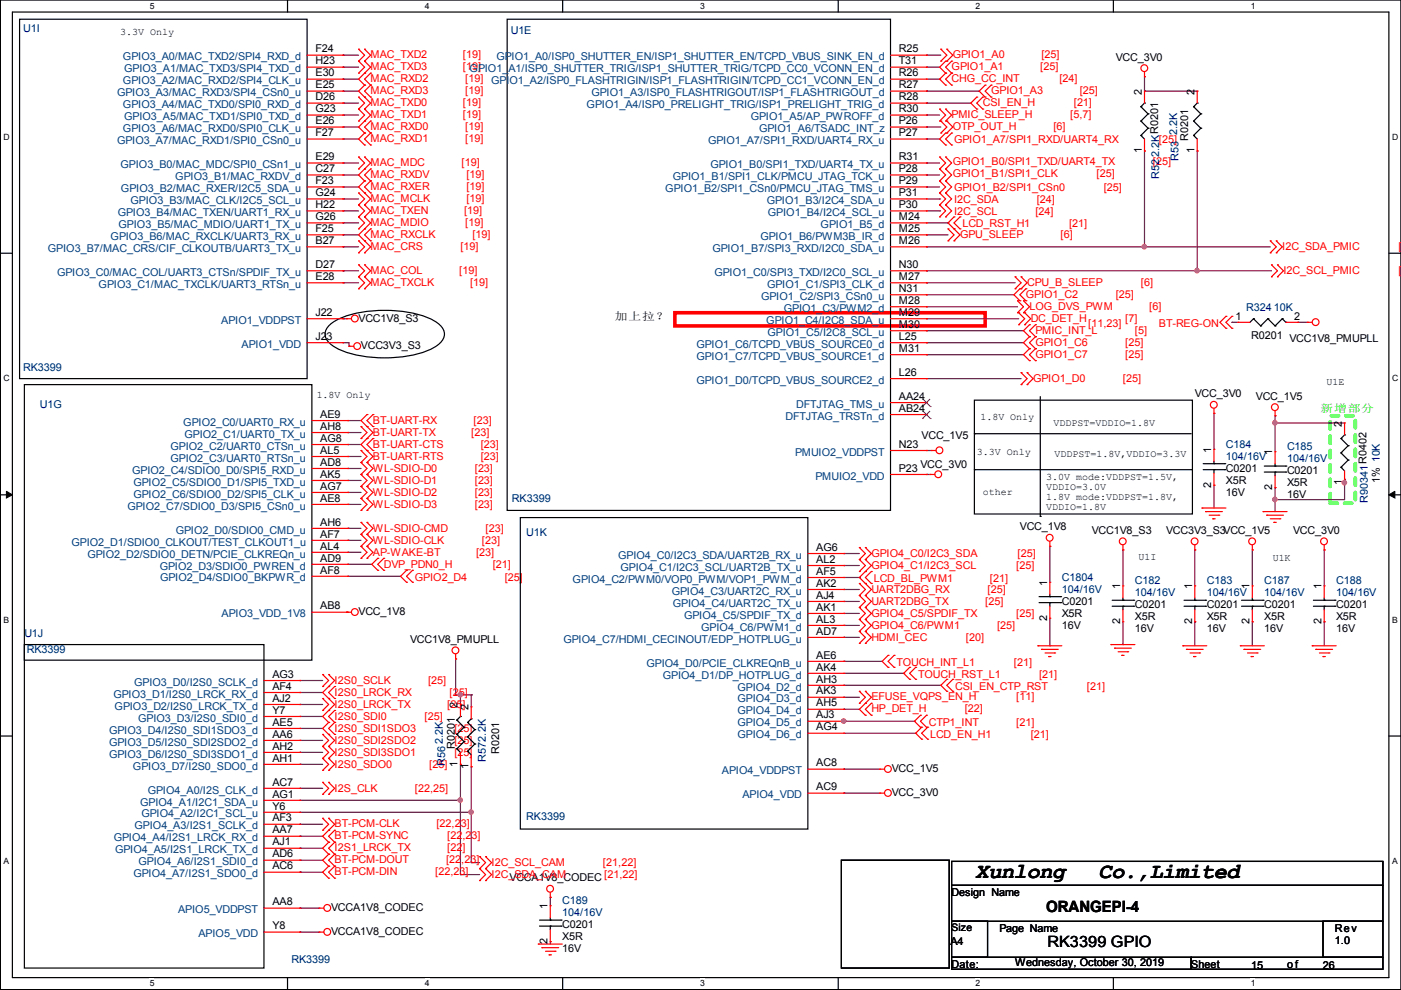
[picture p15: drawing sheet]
<svg xmlns="http://www.w3.org/2000/svg" width="297mm" height="210mm" viewBox="0 0 297 210" stroke-linecap="round" stroke-linejoin="round" font-family="sans-serif">
<defs><g id="words">
<g font-size="4.6">
<text x="206.8" y="186.2">Xunlong</text>
<text x="232.9" y="186.2">Co.,Limited</text>
</g>
<g font-size="3.3">
<text x="221.8" y="193.3">ORANGEPI-4</text>
<text x="222.1" y="200.8">RK3399 GPIO</text>
</g>
<g font-size="2.3" fill="#00007f">
<text x="4.9" y="6.8">U1I</text>
<text x="108.3" y="7.3">U1E</text>
<text x="249.6" y="28.7" transform="rotate(-90 249.6 28.7)">2.2K</text>
<text x="249.9" y="34.1" transform="rotate(-90 249.9 34.1)">R53</text>
<text x="245.8" y="37.9" transform="rotate(-90 245.8 37.9)">R522.2KR0201</text>
<text x="264.2" y="66">R324 10K</text>
<text x="4.9" y="78.7">RK3399</text>
<text x="8.5" y="86.5">U1G</text>
<text x="259.9" y="94.9">C184</text>
<text x="272.9" y="95.4">C185</text>
<text x="259.9" y="97.5">104/16V</text>
<text x="272.9" y="98">104/16V</text>
<text x="108.5" y="106.4">RK3399</text>
<text x="290" y="106.7" transform="rotate(-90 290 106.7)">R90341R0402</text>
<text x="111.6" y="113.7">U1K</text>
<text x="225.1" y="123.1">C1804</text>
<text x="225.1" y="125.7">104/16V</text>
<text x="240.6" y="123.9">C182</text>
<text x="255.9" y="123.9">C183</text>
<text x="268.1" y="123.9">C187</text>
<text x="283.3" y="123.9">C188</text>
<text x="240.6" y="126.4">104/16V</text>
<text x="255.9" y="126.4">104/16V</text>
<text x="268.1" y="126.4">104/16V</text>
<text x="283.3" y="126.4">104/16V</text>
<text x="5.2" y="135.1">U1J</text>
<text x="5.7" y="138.4">RK3399</text>
<text x="103" y="161.6" transform="rotate(-90 103 161.6)">R572.2K</text>
<text x="94.4" y="162.3" transform="rotate(-90 94.4 162.3)">R562.2K</text>
<text x="111.6" y="173.9">RK3399</text>
<text x="119.2" y="191.7">C189</text>
<text x="119.2" y="194.2">104/16V</text>
<text x="61.8" y="204.1">RK3399</text>
</g>
<g font-size="2.3">
<text x="66.9" y="11.1">F24</text>
<text x="190.6" y="11.1">R25</text>
<text x="66.9" y="16.2">E30</text>
<text x="66.9" y="13.6">H23</text>
<text x="190.6" y="13.6">T31</text>
<text x="190.6" y="16.2">R26</text>
<text x="236.6" y="12.9">VCC_3V0</text>
<text x="66.9" y="23.8">G23</text>
<text x="66.9" y="21.3">D26</text>
<text x="66.9" y="18.7">E25</text>
<text x="190.6" y="18.7">R27</text>
<text x="190.6" y="21.3">R28</text>
<text x="190.6" y="23.8">R30</text>
<text x="242.1" y="20.1" transform="rotate(-90 242.1 20.1)">2</text>
<text x="253.2" y="20.1" transform="rotate(-90 253.2 20.1)">2</text>
<text x="66.9" y="28.9">F27</text>
<text x="66.9" y="26.3">E26</text>
<text x="190.6" y="26.3">P26</text>
<text x="190.6" y="28.9">P27</text>
<text x="251.9" y="30" transform="rotate(-90 251.9 30)">R0201</text>
<text x="66.9" y="34">E29</text>
<text x="190.6" y="34">R31</text>
<text x="242.1" y="32.5" transform="rotate(-90 242.1 32.5)">1</text>
<text x="253.2" y="32.5" transform="rotate(-90 253.2 32.5)">1</text>
<text x="66.9" y="41.6">G24</text>
<text x="66.9" y="39">F23</text>
<text x="66.9" y="36.5">C27</text>
<text x="190.6" y="36.5">P28</text>
<text x="190.6" y="39">P29</text>
<text x="190.6" y="41.6">P31</text>
<text x="66.9" y="46.7">G26</text>
<text x="66.9" y="44.1">H22</text>
<text x="190.6" y="44.1">P30</text>
<text x="190.6" y="46.7">M24</text>
<text x="66.9" y="51.7">B27</text>
<text x="66.9" y="49.2">F25</text>
<text x="190.6" y="51.7">M26</text>
<text x="190.6" y="49.2">M25</text>
<text x="66.9" y="59.4">E28</text>
<text x="66.9" y="56.8">D27</text>
<text x="190.6" y="56.8">N30</text>
<text x="190.6" y="59.4">M27</text>
<text x="190.6" y="61.9">N31</text>
<text x="190.6" y="64.4">M28</text>
<text x="66.9" y="67">J22</text>
<text x="76" y="68.3">VCC1V8_S3</text>
<text x="130.4" y="67.7">加上拉？</text>
<text x="190.6" y="67">M29</text>
<text x="190.6" y="69.5">M30</text>
<text x="262" y="67.7">1</text>
<text x="265.3" y="71.8">R0201</text>
<text x="274.4" y="67.7">2</text>
<text x="66.9" y="72.1">J23</text>
<text x="76.5" y="74.1">VCC3V3_S3</text>
<text x="190.6" y="72.1">L25</text>
<text x="190.6" y="74.6">M31</text>
<text x="273.4" y="72.6">VCC1V8_PMUPLL</text>
<text x="190.6" y="79.7">L26</text>
<text x="67.9" y="88.6">AE9</text>
<text x="190.6" y="84.8">AA24</text>
<text x="190.6" y="87.3">AB24</text>
<text x="253.3" y="84.3">VCC_3V0</text>
<text x="266.3" y="84.8">VCC_1V5</text>
<text x="67.9" y="91.1">AH8</text>
<text x="67.9" y="93.7">AG8</text>
<text x="190.6" y="94.9">N23</text>
<text x="195.4" y="93.1">VCC_1V5</text>
<text x="284.5" y="90.4" transform="rotate(-90 284.5 90.4)">2</text>
<text x="67.9" y="96.2">AL5</text>
<text x="67.9" y="98.7">AD8</text>
<text x="67.9" y="101.3">AK5</text>
<text x="190.6" y="100">P23</text>
<text x="195.2" y="99.2">VCC_3V0</text>
<text x="256.8" y="96" transform="rotate(-90 256.8 96)">1</text>
<text x="259.9" y="100">C0201</text>
<text x="269.7" y="96.5" transform="rotate(-90 269.7 96.5)">1</text>
<text x="272.9" y="100.5">C0201</text>
<text x="67.9" y="103.8">AG7</text>
<text x="67.9" y="106.4">AE8</text>
<text x="256.8" y="103.4" transform="rotate(-90 256.8 103.4)">2</text>
<text x="259.9" y="102.5">X5R</text>
<text x="259.9" y="105.1">16V</text>
<text x="269.7" y="103.9" transform="rotate(-90 269.7 103.9)">2</text>
<text x="272.9" y="103.1">X5R</text>
<text x="272.9" y="105.6">16V</text>
<text x="284.5" y="102.9" transform="rotate(-90 284.5 102.9)">1</text>
<text x="292.5" y="102.4" transform="rotate(-90 292.5 102.4)">1% 10K</text>
<text x="67.9" y="111.4">AH6</text>
<text x="67.9" y="114">AF7</text>
<text x="216.2" y="112.5">VCC_1V8</text>
<text x="231.5" y="113.2">VCC1V8_S3</text>
<text x="247.2" y="113.2">VCC3V3_S3VCC_1V5</text>
<text x="274.2" y="113.2">VCC_3V0</text>
<text x="67.9" y="116.5">AL4</text>
<text x="67.9" y="119.1">AD9</text>
<text x="173.1" y="116.8">AG6</text>
<text x="173.1" y="119.3">AL2</text>
<text x="67.9" y="121.6">AF8</text>
<text x="173.1" y="121.8">AF5</text>
<text x="173.1" y="124.4">AK2</text>
<text x="222" y="124.2" transform="rotate(-90 222 124.2)">1</text>
<text x="237.5" y="125" transform="rotate(-90 237.5 125)">1</text>
<text x="252.7" y="125" transform="rotate(-90 252.7 125)">1</text>
<text x="264.9" y="125" transform="rotate(-90 264.9 125)">1</text>
<text x="280.2" y="125" transform="rotate(-90 280.2 125)">1</text>
<text x="67.9" y="129.2">AB8</text>
<text x="76" y="130.5">VCC_1V8</text>
<text x="173.1" y="126.9">AJ4</text>
<text x="173.1" y="129.5">AK1</text>
<text x="222" y="131.6" transform="rotate(-90 222 131.6)">2</text>
<text x="225.1" y="128.2">C0201</text>
<text x="225.1" y="130.7">X5R</text>
<text x="240.6" y="129">C0201</text>
<text x="240.6" y="131.5">X5R</text>
<text x="255.9" y="129">C0201</text>
<text x="255.9" y="131.5">X5R</text>
<text x="268.1" y="129">C0201</text>
<text x="268.1" y="131.5">X5R</text>
<text x="283.3" y="129">C0201</text>
<text x="283.3" y="131.5">X5R</text>
<text x="87" y="136.3">VCC1V8_PMUPLL</text>
<text x="173.1" y="132">AL3</text>
<text x="173.1" y="134.5">AD7</text>
<text x="225.1" y="133.3">16V</text>
<text x="237.5" y="132.3" transform="rotate(-90 237.5 132.3)">2</text>
<text x="240.6" y="134">16V</text>
<text x="252.7" y="132.3" transform="rotate(-90 252.7 132.3)">2</text>
<text x="255.9" y="134">16V</text>
<text x="264.9" y="132.3" transform="rotate(-90 264.9 132.3)">2</text>
<text x="268.1" y="134">16V</text>
<text x="280.2" y="132.3" transform="rotate(-90 280.2 132.3)">2</text>
<text x="283.3" y="134">16V</text>
<text x="57.7" y="143.7">AG3</text>
<text x="173.1" y="139.6">AE6</text>
<text x="173.1" y="142.2">AK4</text>
<text x="57.7" y="146.2">AF4</text>
<text x="57.7" y="148.8">AJ2</text>
<text x="173.1" y="144.7">AH3</text>
<text x="173.1" y="147.2">AK3</text>
<text x="173.1" y="149.8">AH5</text>
<text x="57.7" y="151.3">Y7</text>
<text x="57.7" y="153.9">AE5</text>
<text x="97" y="150.1" transform="rotate(-90 97 150.1)">2</text>
<text x="99.3" y="150.6" transform="rotate(-90 99.3 150.6)">2</text>
<text x="173.1" y="152.3">AJ3</text>
<text x="173.1" y="154.9">AG4</text>
<text x="57.7" y="156.4">AA6</text>
<text x="57.7" y="158.9">AH2</text>
<text x="57.7" y="161.5">AH1</text>
<text x="96.4" y="158.8" transform="rotate(-90 96.4 158.8)">R0201</text>
<text x="105.8" y="159.8" transform="rotate(-90 105.8 159.8)">R0201</text>
<text x="57.7" y="166.6">AC7</text>
<text x="97" y="162.6" transform="rotate(-90 97 162.6)">1</text>
<text x="99.3" y="163.1" transform="rotate(-90 99.3 163.1)">1</text>
<text x="173.1" y="162.5">AC8</text>
<text x="173.1" y="167.6">AC9</text>
<text x="189.1" y="163.8">VCC_1V5</text>
<text x="57.7" y="169.1">AG1</text>
<text x="57.7" y="171.6">Y6</text>
<text x="189.1" y="168.8">VCC_3V0</text>
<text x="57.7" y="174.2">AF3</text>
<text x="57.7" y="176.7">AA7</text>
<text x="57.7" y="179.3">AJ1</text>
<text x="57.7" y="181.8">AD6</text>
<text x="57.7" y="184.3">AC6</text>
<text x="57.7" y="192">AA8</text>
<text x="108" y="186.9">VCCA1V8_CODEC</text>
<text x="201.8" y="189.9">Design Name</text>
<text x="57.7" y="197">Y8</text>
<text x="70.2" y="193.2">VCCA1V8_CODEC</text>
<text x="116.1" y="192.8" transform="rotate(-90 116.1 192.8)">1</text>
<text x="119.2" y="196.8">C0201</text>
<text x="211.9" y="197.5">Page Name</text>
<text x="283" y="197.5">Rev</text>
<text x="70.2" y="198.3">VCCA1V8_CODEC</text>
<text x="116.1" y="200.2" transform="rotate(-90 116.1 200.2)">2</text>
<text x="119.2" y="199.3">X5R</text>
<text x="119.2" y="201.9">16V</text>
<text x="201.5" y="200.3">A4</text>
<text x="283" y="200.1">1.0</text>
<text x="201.8" y="205.2">Date:</text>
<text x="215.2" y="204.9">Wednesday, October 30, 2019</text>
<text x="252.6" y="205.2">Sheet</text>
<text x="265.3" y="205.4">15</text>
<text x="272.9" y="205.2">o f</text>
<text x="280.5" y="205.4">26</text>
</g>
<g font-size="2.3" fill="#003f7f">
<text x="26.1" y="17.9">GPIO3_A2/MAC_RXD2/SPI4_CLK_u</text>
<text x="26.1" y="12.8">GPIO3_A0/MAC_TXD2/SPI4_RXD_d</text>
<text x="26.3" y="15.3">GPIO3_A1/MAC_TXD3/SPI4_TXD_d</text>
<text x="99.6" y="15.3">GPIO1_A1/ISP0_SHUTTER_TRIG/ISP1_SHUTTER_TRIG/TCPD_CC0_VCONN_EN_d</text>
<text x="104.1" y="17.9">GPIO1_A2/ISP0_FLASHTRIGIN/ISP1_FLASHTRIGIN/TCPD_CC1_VCONN_EN_d</text>
<text x="105.2" y="12.8">GPIO1_A0/ISP0_SHUTTER_EN/ISP1_SHUTTER_EN/TCPD_VBUS_SINK_EN_d</text>
<text x="24.8" y="20.4">GPIO3_A3/MAC_RXD3/SPI4_CSn0_u</text>
<text x="26.1" y="23">GPIO3_A4/MAC_TXD0/SPI0_RXD_d</text>
<text x="124.4" y="23">GPIO1_A4/ISP0_PRELIGHT_TRIG/ISP1_PRELIGHT_TRIG_d</text>
<text x="125.4" y="20.4">GPIO1_A3/ISP0_FLASHTRIGOUT/ISP1_FLASHTRIGOUT_d</text>
<text x="26.1" y="28">GPIO3_A6/MAC_RXD0/SPI0_CLK_u</text>
<text x="26.3" y="25.5">GPIO3_A5/MAC_TXD1/SPI0_TXD_d</text>
<text x="159.2" y="25.5">GPIO1_A5/AP_PWROFF_d</text>
<text x="161" y="28">GPIO1_A6/TSADC_INT_z</text>
<text x="24.8" y="30.6">GPIO3_A7/MAC_RXD1/SPI0_CSn0_u</text>
<text x="25.6" y="35.7">GPIO3_B0/MAC_MDC/SPI0_CSn1_u</text>
<text x="150.1" y="30.6">GPIO1_A7/SPI1_RXD/UART4_RX_u</text>
<text x="150.6" y="35.7">GPIO1_B0/SPI1_TXD/UART4_TX_u</text>
<text x="25.7" y="40.7">GPIO3_B2/MAC_RXER/I2C5_SDA_u</text>
<text x="37.2" y="38.2">GPIO3_B1/MAC_RXDV_d</text>
<text x="141.1" y="40.7">GPIO1_B2/SPI1_CSn0/PMCU_JTAG_TMS_u</text>
<text x="142.7" y="38.2">GPIO1_B1/SPI1_CLK/PMCU_JTAG_TCK_u</text>
<text x="25" y="45.8">GPIO3_B4/MAC_TXEN/UART1_RX_u</text>
<text x="27.7" y="43.3">GPIO3_B3/MAC_CLK/I2C5_SCL_u</text>
<text x="162.6" y="43.3">GPIO1_B3/I2C4_SDA_u</text>
<text x="162.8" y="45.8">GPIO1_B4/I2C4_SCL_u</text>
<text x="10.2" y="53.4">GPIO3_B7/MAC_CRS/CIF_CLKOUTB/UART3_TX_u</text>
<text x="23.5" y="50.9">GPIO3_B6/MAC_RXCLK/UART3_RX_u</text>
<text x="25.1" y="48.4">GPIO3_B5/MAC_MDIO/UART1_TX_u</text>
<text x="151" y="53.4">GPIO1_B7/SPI3_RXD/I2C0_SDA_u</text>
<text x="161.2" y="50.9">GPIO1_B6/PWM3B_IR_d</text>
<text x="174" y="48.4">GPIO1_B5_d</text>
<text x="12.1" y="58.5">GPIO3_C0/MAC_COL/UART3_CTSn/SPDIF_TX_u</text>
<text x="151.5" y="58.5">GPIO1_C0/SPI3_TXD/I2C0_SCL_u</text>
<text x="20.9" y="61.1">GPIO3_C1/MAC_TXCLK/UART3_RTSn_u</text>
<text x="161.4" y="63.6">GPIO1_C2/SPI3_CSn0_u</text>
<text x="162.6" y="61.1">GPIO1_C1/SPI3_CLK_d</text>
<text x="46.9" y="68.7">APIO1_VDDPST</text>
<text x="162.5" y="68.7">GPIO1_C4/I2C8_SDA_u</text>
<text x="162.7" y="71.2">GPIO1_C5/I2C8_SCL_u</text>
<text x="166.2" y="66.1">GPIO1_C3/PWM2_d</text>
<text x="51.2" y="73.8">APIO1_VDD</text>
<text x="147.7" y="73.8">GPIO1_C6/TCPD_VBUS_SOURCE0_d</text>
<text x="147.7" y="76.3">GPIO1_C7/TCPD_VBUS_SOURCE1_d</text>
<text x="147.7" y="81.4">GPIO1_D0/TCPD_VBUS_SOURCE2_d</text>
<text x="166.5" y="89">DFTJTAG_TRSTn_d</text>
<text x="168.8" y="86.5">DFTJTAG_TMS_u</text>
<text x="36.2" y="95.3">GPIO2_C2/UART0_CTSn_u</text>
<text x="38.9" y="90.3">GPIO2_C0/UART0_RX_u</text>
<text x="39.1" y="92.8">GPIO2_C1/UART0_TX_u</text>
<text x="28" y="100.4">GPIO2_C4/SDIO0_D0/SPI5_RXD_u</text>
<text x="36.2" y="97.9">GPIO2_C3/UART0_RTSn_u</text>
<text x="168.6" y="96.6">PMUIO2_VDDPST</text>
<text x="172.9" y="101.7">PMUIO2_VDD</text>
<text x="28.3" y="103">GPIO2_C5/SDIO0_D1/SPI5_TXD_u</text>
<text x="28.3" y="105.5">GPIO2_C6/SDIO0_D2/SPI5_CLK_u</text>
<text x="27" y="108">GPIO2_C7/SDIO0_D3/SPI5_CSn0_u</text>
<text x="37.3" y="113.1">GPIO2_D0/SDIO0_CMD_u</text>
<text x="15.2" y="115.7">GPIO2_D1/SDIO0_CLKOUT/TEST_CLKOUT1_u</text>
<text x="18.5" y="118.2">GPIO2_D2/SDIO0_DETN/PCIE_CLKREQn_u</text>
<text x="131.1" y="118.5">GPIO4_C0/I2C3_SDA/UART2B_RX_u</text>
<text x="33.9" y="120.7">GPIO2_D3/SDIO0_PWREN_d</text>
<text x="34" y="123.3">GPIO2_D4/SDIO0_BKPWR_d</text>
<text x="121.4" y="123.5">GPIO4_C2/PWM0/VOP0_PWM/VOP1_PWM_d</text>
<text x="131.6" y="121">GPIO4_C1/I2C3_SCL/UART2B_TX_u</text>
<text x="47" y="130.9">APIO3_VDD_1V8</text>
<text x="142.4" y="126.1">GPIO4_C3/UART2C_RX_u</text>
<text x="142.7" y="128.6">GPIO4_C4/UART2C_TX_u</text>
<text x="145" y="131.2">GPIO4_C5/SPDIF_TX_d</text>
<text x="119.5" y="136.2">GPIO4_C7/HDMI_CECINOUT/EDP_HOTPLUG_u</text>
<text x="148.7" y="133.7">GPIO4_C6/PWM1_d</text>
<text x="137.1" y="141.3">GPIO4_D0/PCIE_CLKREQnB_u</text>
<text x="140.5" y="143.9">GPIO4_D1/DP_HOTPLUG_d</text>
<text x="24" y="147.9">GPIO3_D1/I2S0_LRCK_RX_d</text>
<text x="28.4" y="145.4">GPIO3_D0/I2S0_SCLK_d</text>
<text x="156.4" y="146.4">GPIO4_D2_d</text>
<text x="156.4" y="148.9">GPIO4_D3_d</text>
<text x="23.1" y="155.5">GPIO3_D4/I2S0_SDI1SDO3_d</text>
<text x="24.3" y="150.5">GPIO3_D2/I2S0_LRCK_TX_d</text>
<text x="29.3" y="153">GPIO3_D3/I2S0_SDI0_d</text>
<text x="156.4" y="151.5">GPIO4_D4_d</text>
<text x="156.4" y="154">GPIO4_D5_d</text>
<text x="23.1" y="158.1">GPIO3_D5/I2S0_SDI2SDO2_d</text>
<text x="23.1" y="160.6">GPIO3_D6/I2S0_SDI3SDO1_d</text>
<text x="156.4" y="156.6">GPIO4_D6_d</text>
<text x="28.2" y="163.2">GPIO3_D7/I2S0_SDO0_d</text>
<text x="153.1" y="164.2">APIO4_VDDPST</text>
<text x="29.7" y="170.8">GPIO4_A1/I2C1_SDA_u</text>
<text x="30" y="173.3">GPIO4_A2/I2C1_SCL_u</text>
<text x="31.3" y="168.2">GPIO4_A0/I2S_CLK_d</text>
<text x="157.4" y="169.3">APIO4_VDD</text>
<text x="24.1" y="178.4">GPIO4_A4/I2S1_LRCK_RX_d</text>
<text x="28.5" y="175.9">GPIO4_A3/I2S1_SCLK_d</text>
<text x="24.4" y="180.9">GPIO4_A5/I2S1_LRCK_TX_d</text>
<text x="29.4" y="183.5">GPIO4_A6/I2S1_SDI0_d</text>
<text x="28.3" y="186">GPIO4_A7/I2S1_SDO0_d</text>
<text x="37.8" y="193.6">APIO5_VDDPST</text>
<text x="42.1" y="198.7">APIO5_VDD</text>
</g>
<g font-size="2.3" fill="#f00">
<text x="78.6" y="17.5">MAC_RXD2</text>
<text x="78.6" y="12.4">MAC_TXD2</text>
<text x="78.6" y="14.9">MAC_TXD3</text>
<text x="98.1" y="12.4">[19]</text>
<text x="98.1" y="14.9">[19]</text>
<text x="98.6" y="17.5">[19]</text>
<text x="201.8" y="14.9">GPIO1_A1</text>
<text x="201.8" y="17.5">CHG_CC_INT</text>
<text x="202" y="12.4">GPIO1_A0</text>
<text x="220.6" y="14.9">[25]</text>
<text x="220.8" y="12.4">[25]</text>
<text x="224.6" y="17.5">[24]</text>
<text x="78.6" y="20">MAC_RXD3</text>
<text x="78.6" y="22.5">MAC_TXD0</text>
<text x="98.1" y="22.5">[19]</text>
<text x="98.6" y="20">[19]</text>
<text x="208.4" y="22.5">CSI_EN_H</text>
<text x="210.1" y="20">GPIO1_A3</text>
<text x="227.7" y="22.5">[21]</text>
<text x="228.9" y="20">[25]</text>
<text x="78.6" y="27.6">MAC_RXD0</text>
<text x="78.6" y="25.1">MAC_TXD1</text>
<text x="98.1" y="25.1">[19]</text>
<text x="98.6" y="27.6">[19]</text>
<text x="201.8" y="25.1">PMIC_SLEEP_H</text>
<text x="202" y="27.6">OTP_OUT_H</text>
<text x="223.4" y="27.6">[6]</text>
<text x="226.9" y="25.1">[5,7]</text>
<text x="78.6" y="30.2">MAC_RXD1</text>
<text x="78.6" y="35.2">MAC_MDC</text>
<text x="97.9" y="35.2">[19]</text>
<text x="98.6" y="30.2">[19]</text>
<text x="202" y="35">GPIO1_B0/SPI1_TXD/UART4_TX</text>
<text x="202.3" y="30.4">GPIO1_A7/SPI1_RXD/UART4_RX</text>
<text x="244.4" y="35">[25]</text>
<text x="245.7" y="30.4">[25]</text>
<text x="78.6" y="40.3">MAC_RXER</text>
<text x="78.6" y="37.8">MAC_RXDV</text>
<text x="98.9" y="37.8">[19]</text>
<text x="98.9" y="40.3">[19]</text>
<text x="202" y="37.5">GPIO1_B1/SPI1_CLK</text>
<text x="202.3" y="40.6">GPIO1_B2/SPI1_CSn0</text>
<text x="232.5" y="37.5">[25]</text>
<text x="234" y="40.6">[25]</text>
<text x="78.6" y="42.9">MAC_MCLK</text>
<text x="78.6" y="45.4">MAC_TXEN</text>
<text x="78.6" y="47.9">MAC_MDIO</text>
<text x="98.4" y="45.4">[19]</text>
<text x="98.6" y="47.9">[19]</text>
<text x="98.9" y="42.9">[19]</text>
<text x="202.3" y="43.1">I2C_SDA</text>
<text x="202.3" y="45.6">I2C_SCL</text>
<text x="219.5" y="45.6">[24]</text>
<text x="219.8" y="43.1">[24]</text>
<text x="78.6" y="53">MAC_CRS</text>
<text x="78.6" y="50.5">MAC_RXCLK</text>
<text x="97.6" y="53">[19]</text>
<text x="100.2" y="50.5">[19]</text>
<text x="203.5" y="50.5">GPU_SLEEP</text>
<text x="204" y="48.2">LCD_RST_H1</text>
<text x="224.9" y="50.5">[6]</text>
<text x="226.7" y="48.2">[21]</text>
<text x="271.9" y="53">I2C_SDA_PMIC</text>
<text x="296.5" y="53">[5</text>
<text x="78.6" y="58.1">MAC_COL</text>
<text x="97.4" y="58.1">[19]</text>
<text x="272.1" y="58.1">I2C_SCL_PMIC</text>
<text x="296.5" y="58.1">[5</text>
<text x="78.6" y="60.6">MAC_TXCLK</text>
<text x="99.7" y="60.6">[19]</text>
<text x="217.5" y="63.2">GPIO1_C2</text>
<text x="217.8" y="60.6">CPU_B_SLEEP</text>
<text x="218.3" y="65.7">LOG_DVS_PWM</text>
<text x="236.6" y="63.2">[25]</text>
<text x="241.9" y="60.6">[6]</text>
<text x="243.7" y="65.7">[6]</text>
<text x="218.5" y="68.3">DC_DET_H</text>
<text x="219.5" y="70.8">PMIC_INT_L</text>
<text x="230.7" y="69.3">[11,23]</text>
<text x="238.6" y="68.3">[7]</text>
<text x="240.6" y="70.8">[5]</text>
<text x="245.7" y="69.3">BT-REG-ON</text>
<text x="219.5" y="75.9">GPIO1_C7</text>
<text x="219.5" y="73.3">GPIO1_C6</text>
<text x="238.6" y="75.9">[25]</text>
<text x="238.6" y="73.3">[25]</text>
<text x="219" y="81">GPIO1_D0</text>
<text x="238.1" y="81">[25]</text>
<text x="79.1" y="89.8">BT-UART-RX</text>
<text x="100.4" y="89.8">[23]</text>
<text x="79.1" y="92.4">BT-UART-TX</text>
<text x="79.1" y="94.9">BT-UART-CTS</text>
<text x="99.9" y="92.4">[23]</text>
<text x="101.9" y="94.9">[23]</text>
<text x="79.1" y="100">WL-SDIO-D0</text>
<text x="79.1" y="97.5">BT-UART-RTS</text>
<text x="100.7" y="100">[23]</text>
<text x="101.9" y="97.5">[23]</text>
<text x="79.1" y="102.5">WL-SDIO-D1</text>
<text x="79.1" y="107.6">WL-SDIO-D3</text>
<text x="79.1" y="105.1">WL-SDIO-D2</text>
<text x="100.7" y="102.5">[23]</text>
<text x="100.7" y="107.6">[23]</text>
<text x="100.7" y="105.1">[23]</text>
<text x="79.1" y="112.7">WL-SDIO-CMD</text>
<text x="103" y="112.7">[23]</text>
<text x="79.1" y="115.2">WL-SDIO-CLK</text>
<text x="79.1" y="117.8">AP-WAKE-BT</text>
<text x="100.9" y="117.8">[23]</text>
<text x="102.2" y="115.2">[23]</text>
<text x="184.7" y="118">GPIO4_C0/I2C3_SDA</text>
<text x="215.7" y="118">[25]</text>
<text x="81.4" y="120.3">DVP_PDN0_H</text>
<text x="88" y="123.1">GPIO2_D4</text>
<text x="104.5" y="120.3">[21]</text>
<text x="107" y="123.1">[25]</text>
<text x="184.7" y="120.6">GPIO4_C1/I2C3_SCL</text>
<text x="184.7" y="125.7">UART2DBG_RX</text>
<text x="185.3" y="123.4">LCD_BL_PWM1</text>
<text x="209.4" y="125.7">[25]</text>
<text x="209.9" y="123.4">[21]</text>
<text x="215.5" y="120.6">[25]</text>
<text x="184.7" y="128.2">UART2DBG_TX</text>
<text x="184.7" y="130.7">GPIO4_C5/SPDIF_TX</text>
<text x="208.9" y="128.2">[25]</text>
<text x="215.5" y="130.7">[25]</text>
<text x="184.7" y="135.8">HDMI_CEC</text>
<text x="184.7" y="133.3">GPIO4_C6/PWM1</text>
<text x="204.8" y="135.8">[20]</text>
<text x="211.4" y="133.3">[25]</text>
<text x="190.1" y="141.2">TOUCH_INT_L1</text>
<text x="194.6" y="143.7">TOUCH_RST_L1</text>
<text x="215" y="141.2">[21]</text>
<text x="220.3" y="143.7">[21]</text>
<text x="71" y="145">I2S0_SCLK</text>
<text x="71" y="147.5">I2S0_LRCK_RX</text>
<text x="90.8" y="145">[25]</text>
<text x="95.3" y="147.5">[25]</text>
<text x="184.7" y="148.5">EFUSE_VQPS_EN_H</text>
<text x="202.5" y="146.2">CSI_EN_CTP_RST</text>
<text x="215.5" y="148.5">[11]</text>
<text x="230.5" y="146.2">[21]</text>
<text x="71" y="150">I2S0_LRCK_TX</text>
<text x="71" y="152.6">I2S0_SDI0</text>
<text x="71" y="155.1">I2S0_SDI1SDO3</text>
<text x="90" y="152.6">[25]</text>
<text x="94.8" y="150">[25]</text>
<text x="96.4" y="155.1">[25]</text>
<text x="184.7" y="151.1">HP_DET_H</text>
<text x="196.9" y="153.9">CTP1_INT</text>
<text x="204.6" y="151.1">[22]</text>
<text x="215.5" y="153.9">[21]</text>
<text x="71" y="157.7">I2S0_SDI2SDO2</text>
<text x="71" y="160.2">I2S0_SDI3SDO1</text>
<text x="96.4" y="157.7">[25]</text>
<text x="96.4" y="160.2">[25]</text>
<text x="197.2" y="156.4">LCD_EN_H1</text>
<text x="218.5" y="156.4">[21]</text>
<text x="71" y="162.7">I2S0_SDO0</text>
<text x="71" y="167.8">I2S_CLK</text>
<text x="88" y="167.8">[22,25]</text>
<text x="91" y="162.7">[25]</text>
<text x="71" y="175.4">BT-PCM-CLK</text>
<text x="71" y="178">BT-PCM-SYNC</text>
<text x="92.5" y="175.4">[22,23]</text>
<text x="94.8" y="178">[22,23]</text>
<text x="71" y="185.6">BT-PCM-DIN</text>
<text x="71" y="183.1">BT-PCM-DOUT</text>
<text x="71" y="180.5">I2S1_LRCK_TX</text>
<text x="92.3" y="185.6">[22,23]</text>
<text x="94.6" y="183.1">[22,23]</text>
<text x="94.8" y="180.5">[22]</text>
<text x="104.2" y="183.6">I2C_SCL_CAM</text>
<text x="127.8" y="183.6">[21,22]</text>
<text x="104.2" y="186.1">I2C_SDA_CAM</text>
<text x="128.1" y="186.1">[21,22]</text>
</g>
<text font-size="2.3" fill="#01ff00" x="280" y="87.3">新增部分</text>
<text font-size="2.2" x="201.8" y="197.5">Size</text>
<g font-size="2.1">
<text x="25.5" y="7.5">3.3V Only</text>
<text x="281.3" y="81.6">U1E</text>
<text x="67.1" y="84.4">1.8V Only</text>
<text x="207.9" y="89">1.8V Only</text>
<text x="223.4" y="90.3">VDDPST=VDDIO=1.8V</text>
<text x="207.1" y="96.4">3.3V Only</text>
<text x="221.8" y="101.7">3.0V mode:VDDPST=1.5V,</text>
<text x="223.6" y="96.9">VDDPST=1.8V,VDDIO=3.3V</text>
<text x="208.4" y="105">other</text>
<text x="221.8" y="103.8">VDDIO=3.0V</text>
<text x="221.8" y="105.9">1.8V mode:VDDPST=1.8V,</text>
<text x="221.8" y="108">VDDIO=1.8V</text>
<text x="241.4" y="118.7">U1I</text>
<text x="269.8" y="119">U1K</text>
</g>
<g font-size="1.8">
<text x="31.7" y="1.9">5</text>
<text x="90.1" y="1.9">4</text>
<text x="148.4" y="1.9">3</text>
<text x="206.8" y="1.9">2</text>
<text x="265.2" y="1.9">1</text>
<text x=".8" y="29.7">D</text>
<text x="295.1" y="29.7">D</text>
<text x=".8" y="80.9">C</text>
<text x="295.1" y="80.9">C</text>
<text x=".8" y="132.1">B</text>
<text x="295.1" y="132.1">B</text>
<text x=".8" y="183.2">A</text>
<text x="295.1" y="183.2">A</text>
<text x="31.7" y="209.1">5</text>
<text x="90.1" y="209.1">4</text>
<text x="148.4" y="209.1">3</text>
<text x="206.8" y="209.1">2</text>
<text x="265.2" y="209.1">1</text>
</g>
</g></defs>
<path d="M.1 0h296.9v209.8h-296.9zM2.6 2.6h291.9v204.7h-291.9z" fill="none" stroke="#000" stroke-width=".25"/>
<g fill="#fff">
<path d="M31.8 .3h.9v1.9h-.9z"/>
<path d="M31.8 207.5h.9v2h-.9z"/>
</g>
<path d="M61 0v2.6M61 207.3v2.5" fill="none" stroke="#000" stroke-width=".25"/>
<g fill="#fff">
<path d="M90.1 .3h.9v1.9h-.9z"/>
<path d="M90.1 207.5h.9v2h-.9z"/>
</g>
<path d="M119.3 0v2.6M119.3 207.3v2.5" fill="none" stroke="#000" stroke-width=".25"/>
<g fill="#fff">
<path d="M148.4 .3h1v1.9h-1z"/>
<path d="M148.4 207.5h1v2h-1z"/>
</g>
<path d="M177.7 0v2.6M177.7 207.3v2.5" fill="none" stroke="#000" stroke-width=".25"/>
<g fill="#fff">
<path d="M206.8 .3h1v1.9h-1z"/>
<path d="M206.8 207.5h1v2h-1z"/>
</g>
<path d="M236.1 0v2.6M236.1 207.3v2.5" fill="none" stroke="#000" stroke-width=".25"/>
<g fill="#fff">
<path d="M265.2 .3h.9v1.9h-.9z"/>
<path d="M265.2 207.5h.9v2h-.9z"/>
<path d="M.8 28.1h1.1v2h-1.1z"/>
<path d="M295.1 28.1h1.2v2h-1.2z"/>
<path d="M.8 79.3h1.1v1.9h-1.1z"/>
<path d="M295.1 79.3h1.2v1.9h-1.2z"/>
</g>
<path d="M.1 53.7h2.5M294.5 53.7h2.5" fill="none" stroke="#000" stroke-width=".25"/>
<g fill="#fff">
<path d="M.8 130.5h1.1v1.9h-1.1z"/>
<path d="M295.1 130.5h1.1v1.9h-1.1z"/>
</g>
<path d="M.1 104.9h2.5M294.5 104.9h2.5" fill="none" stroke="#000" stroke-width=".25"/>
<path d="M1.4 104.2l1.2 .7-1.2 .7zM294.5 104.9l1.2-.7v1.4z" fill="#000" stroke="#000" stroke-width=".21"/>
<g fill="#fff">
<path d="M.8 181.6h1v2h-1z"/>
<path d="M295.1 181.6h1.1v2h-1.1z"/>
</g>
<g fill="none" stroke="#000" stroke-width=".25">
<path d="M4.1 4.1h61v76.2h-61zM107.5 4.1h81.3v104.1h-81.3zM241.9 28.7h.1M241.9 25.7h.1M241.9 22.6h.1M241.9 28.7l.8 .8M241.9 25.7l1.5 1.5M241.9 22.6l1.5 1.5M242.7 21.9h.1M242.7 21.9l-.8 .7M243.4 27.2h.1M243.4 24.1h.1"/>
<path d="M243.4 27.2l-1.5 1.5M243.4 24.1l-1.5 1.6M253.1 28.7h.1M253.1 25.7h.1M253.1 22.6h.1M253.1 28.7l.7 .8M253.1 25.7l1.5 1.5M253.1 22.6l1.5 1.5M253.8 21.9h.1M253.8 21.9l-.7 .7M254.6 27.2h.1M254.6 24.1h.1"/>
<path d="M254.6 27.2l-1.5 1.5M254.6 24.1l-1.5 1.6M69.9 68.9a17 17 0 0 1 10-3.1 24.5 24.5 0 0 1 11.7 2 4.2 4.2 0 0 1 2.6 3 3.3 3.3 0 0 1-1.7 2.6 21.8 21.8 0 0 1-12.6 2.4 17 17 0 0 1-10-3 2.43 2.43 0 0 1 0-3.9zM265.8 67.6h.1M265.8 67.6l-.8 .7M265.8 67.6l1.5 1.5M267.3 69.1h.1M268.8 67.6h.1M268.8 67.6l-1.5 1.5M268.8 67.6l1.5 1.5M270.3 69.1h.1M271.9 67.6h.1"/>
<path d="M271.9 67.6l-1.6 1.5M271.9 67.6l.7 .7M272.6 68.3h.1M5.2 81.5h60.9v58.5h-60.9zM206.6 84.9h46.2v24.1h-46.2zM206.6 92h.1M206.6 99.6h.1M206.6 92h46M206.6 99.6h46.2M220.6 84.1v25.4M255.1 99.6h4.6M255.1 98.3h4.6"/>
<path d="M257.4 98.3h.1M257.4 99.6h.1M257.4 97.8v.5M257.4 99.6v.7M259.7 99.6h.1M259.7 98.3h.1M268.1 98.8h4.5M270.3 98.8h.1M270.3 98.3v.5M272.6 98.8h.1M284.3 99.1h.1M284.3 96h.1"/>
<path d="M284.3 93h.1M284.3 99.1l.8 .7M284.3 96l1.5 1.6M284.3 93l1.5 1.5M285.1 92.2h.1M285.1 92.2l-.8 .8M285.8 97.6h.1M285.8 94.5h.1M285.8 97.6l-1.5 1.5M285.8 94.5l-1.5 1.5M110.3 109.7h61v66.1h-61zM220.6 109.5h.1"/>
<path d="M268.1 100.1h4.5M270.3 100.1h.1M270.3 100.1v.8M272.6 100.1h.1M5.2 136.7h50.8v68.5h-50.8zM220.3 127.8h4.6M220.3 126.5h4.6M222.6 126.5h.1M222.6 127.8h.1M222.6 126v.5M222.6 127.8v.7M224.9 127.8h.1"/>
<path d="M224.9 126.5h.1M235.8 128.5h4.6M235.8 127.3h4.6M238.1 127.3h.1M238.1 128.5h.1M238.1 126.8v.5M238.1 128.5v.8M240.4 128.5h.1M240.4 127.3h.1M251 128.5h4.6M251 127.3h4.6M253.3 127.3h.1"/>
<path d="M253.3 128.5h.1M253.3 126.8v.5M253.3 128.5v.8M255.6 128.5h.1M255.6 127.3h.1M263.2 128.5h4.6M263.2 127.3h4.6M265.5 127.3h.1M265.5 128.5h.1M265.5 126.8v.5M265.5 128.5v.8M267.8 128.5h.1"/>
<path d="M267.8 127.3h.1M278.5 128.5h4.5M278.5 127.3h4.5M280.8 127.3h.1M280.8 128.5h.1M280.8 126.8v.5M280.8 128.5v.8M283 128.5h.1M283 127.3h.1M.1 156.1h2.5M96.9 158.8h.1M96.9 155.7h.1"/>
<path d="M96.9 152.7h.1M96.9 158.8l.7 .7M96.9 155.7l1.5 1.5M96.9 152.7l1.5 1.5M97.6 151.9h.1M97.6 151.9l-.7 .8M98.4 157.2h.1M98.4 154.2h.1M98.4 157.2l-1.5 1.6M98.4 154.2l-1.5 1.5M99.1 159.3h.1M99.1 156.2h.1"/>
<path d="M99.1 153.2h.1M99.1 159.3l.8 .7M99.1 156.2l1.6 1.5M99.1 153.2l1.6 1.5M99.9 152.4h.1M99.9 152.4l-.8 .8M100.7 157.7h.1M100.7 154.7h.1M100.7 157.7l-1.6 1.6M100.7 154.7l-1.6 1.5M294.5 156.1h2.5M114.4 196.4h4.6"/>
<path d="M114.4 195.1h4.6M116.7 195.1h.1M116.7 196.4h.1M116.7 194.6v.5M116.7 196.4v.7M119 196.4h.1M119 195.1h.1M178.4 182.4h22.9v22.8h-22.9zM201.8 182.6h91.4v5.1h-91.4zM201.8 187.7h91.4v7.6h-91.4zM201.8 195.3h7.6v7.7h-7.6zM280.5 195.3h12.7v7.7h-12.7z"/>
<path d="M201.8 203h50.8v2.5h-50.8zM252.6 203h40.6v2.5h-40.6z"/>
</g>
<path d="M282 88.2h5.4v18.5h-5.4z" fill="none" stroke="#01ff00" stroke-width=".76" stroke-dasharray="1.5 1.5"/>
<path d="M143.1 66.3h65.8v2.8h-65.8z" fill="none" stroke="#f00" stroke-width=".76"/>
<g fill="none" stroke="#7f003f" stroke-width=".25">
<path d="M72.7 11.7h.1M72.7 14.2h.1M72.7 16.8h.1M72.7 19.3h.1M72.7 14.2h3.3M72.7 11.7h3.3M72.7 16.8h3.3M72.7 19.3h3.3M196.4 14.2h.1M196.4 11.7h.1M196.4 19.3h.1M196.4 14.2h2.8"/>
<path d="M196.4 11.7h3.1M196.4 16.8h2.8M196.4 19.3h11.2M199.2 16.8h.1M242.7 19.3h.1M242.7 16.3h.1M242.7 19.3h11.1M242.7 16.3v3M72.7 21.9h.1M72.7 24.4h.1M72.7 26.9h.1M72.7 29.5h.1"/>
<path d="M72.7 34.6h.1M72.7 37.1h.1M72.7 39.6h.1M72.7 24.4h3.3M72.7 26.9h3.3M72.7 29.5h3.3M72.7 34.6h3.3M72.7 37.1h3.3M72.7 39.6h3.3M72.7 21.9h3.3M196.4 24.4h.1M196.4 26.9h.1"/>
<path d="M196.4 29.5h.1M196.4 34.6h.1M196.4 37.1h.1M196.4 39.6h.1M196.4 21.9h.1M196.4 24.4h2.8M196.4 26.9h3.1M196.4 29.5h2.8M196.4 34.6h2.8M196.4 37.1h2.8M196.4 39.6h2.8M196.4 21.9h9.4"/>
<path d="M242.7 32h.1M242.7 32v20.3M253.8 32h.1M253.8 32v25.4M72.7 49.8h.1M72.7 52.3h.1M72.7 57.4h.1M72.7 60h.1M72.7 42.2h.1M72.7 44.7h.1M72.7 47.3h.1M72.7 52.3h3.3"/>
<path d="M72.7 57.4h3.3M72.7 49.8h3.3M72.7 60h3.3M72.7 42.2h3.3M72.7 44.7h3.3M72.7 47.3h3.3M196.4 52.3h.1M196.4 57.4h.1M196.4 49.8h.1M196.4 60h.1M196.4 52.3h72.9M196.4 57.4h73.2"/>
<path d="M196.4 49.8h4.6M196.4 60h18.8M196.4 42.2h2.8M196.4 44.7h2.8M196.4 47.3h4.6M199.2 42.2h.1M199.2 44.7h.1M201 47.3h.1M242.7 52.3h.1M253.8 57.4h.1M72.7 72.7h.1M72.7 67.6h.1"/>
<path d="M72.7 72.7h1.3v.7M72.7 67.6h.8M74 73.4h.1M196.4 70.1h.1M196.4 75.2h.1M196.4 65h.1M196.4 72.7h.1M196.4 62.5h.1M196.4 67.6h.1M196.4 70.1h20.6M196.4 72.7h20.6M196.4 67.6h19.6"/>
<path d="M196.4 75.2h20.6M196.4 65h19.3M196.4 62.5h18.6M261.2 68.3h.1M261.2 68.3h1.3M275.2 68.3h.1M275.2 68.3h2M73.7 96.8h.1M73.7 89.2h.1M73.7 91.7h.1M73.7 94.2h.1M73.7 99.3h.1"/>
<path d="M73.7 96.8h2.8M73.7 89.2h2.8M73.7 91.7h2.8M73.7 94.2h2.8M73.7 99.3h2.8M196.4 80.3h.1M196.4 95.5h.1M196.4 80.3h20.1M196.4 95.5h1M257.4 87.6h.1M257.4 87.6v7.7M270.3 88.2h.1"/>
<path d="M270.3 89.7h.1M270.3 88.2v7.6M270.3 89.7h14.8M73.7 101.9h.1M73.7 104.4h.1M73.7 106.9h.1M73.7 114.6h.1M73.7 112h.1M73.7 117.1h.1M73.7 119.6h.1M73.7 101.9h2.8M73.7 104.4h2.8"/>
<path d="M73.7 106.9h2.8M73.7 114.6h2.8M73.7 112h2.8M73.7 117.1h2.8M73.7 119.6h5.1M178.9 119.9h.1M178.9 117.4h.1M178.9 119.9h3.3M178.9 117.4h3.3M196.4 100.6h.1M196.4 100.6h.8M222.6 115.8h.1"/>
<path d="M222.6 115.8v7.7M238.1 116.6h.1M238.1 116.6v7.6M253.3 116.6h.1M253.3 116.6v7.6M257.4 102.9h.1M257.4 102.9v4.8M265.5 116.6h.1M265.5 116.6v7.6M270.3 103.4h.1M270.3 105.9h.1M270.3 103.4v5.1"/>
<path d="M280.8 116.6h.1M280.8 116.6v7.6M285.1 101.6h.1M285.1 102.4h.1M285.1 101.6v4.3h-14.8M73.5 129.8h.1M73.5 129.8h.2M73.7 122.2h.1M73.7 122.2h11.2M96.6 139.7h.1M96.6 139.7v7.6h3.3M178.9 125h.1"/>
<path d="M178.9 127.5h.1M178.9 135.1h.1M178.9 132.6h.1M178.9 130.1h.1M178.9 125h3.3M178.9 127.5h3.3M178.9 135.1h3.3M178.9 132.6h3.3M178.9 130.1h3.3M178.9 122.4h3.3M182.2 122.4h.1M222.6 136.9h.1"/>
<path d="M222.6 131.1v5.8M238.1 136.7h.1M238.1 131.8v4.9M253.3 131.8h.1M253.3 131.8v5.1M265.5 131.8h.1M265.5 131.8v5.1M280.8 131.8h.1M280.8 131.8v5.1M63.6 159.5h.1M63.6 157h.1M63.6 154.4h.1"/>
<path d="M63.6 151.9h.1M63.6 144.3h.1M63.6 149.4h.1M63.6 146.8h.1M63.6 159.5h4.8M63.6 157h4.8M63.6 154.4h4.8M63.6 151.9h4.8M63.6 144.3h4.8M63.6 149.4h4.8M63.6 146.8h4.8M97.6 147.3h.1"/>
<path d="M97.6 147.3v2.1M99.9 147.3h.1M99.9 147.3v2.6M178.6 152.9h15.3M178.9 150.4h.1M178.9 147.8h.1M178.9 140.2h.1M178.9 152.9h.1M178.9 145.3h.1M178.9 150.4h3.3M178.9 147.8h3.3M178.9 155.5h15.2"/>
<path d="M178.9 140.2h8.1M178.9 142.8h12.7M178.9 145.3h20.6M191.6 142.8h.1M193.9 152.9h.1M194.1 155.5h.1M63.6 162.1h.1M63.6 167.1h.1M63.6 174.8h.1M63.6 177.3h.1M63.6 179.8h.1M63.6 172.2h.1"/>
<path d="M63.6 169.7h.1M63.6 162.1h4.8M63.6 167.1h4.8M63.6 174.8h4.8M63.6 177.3h4.8M63.6 179.8h4.8M63.6 172.2h36.3M63.6 169.7h34M97.6 162.1h.1M97.6 169.7h.1M97.6 162.1v23.3M99.9 162.6h.1"/>
<path d="M99.9 172.2h.1M99.9 162.6v20.3M178.9 163.1h.1M178.9 168.2h.1M178.9 163.1h7.6M178.9 168.2h7.6M63.6 192.5h.1M63.6 197.6h.1M63.6 182.4h.1M63.6 184.9h.1M63.6 192.5h4M63.6 197.6h4"/>
<path d="M63.6 182.4h4.8M63.6 184.9h4.8M97.6 185.4h.1M97.6 185.4h4.1M99.9 182.9h.1M99.9 182.9h1.8M116.7 190.3h.1M116.7 199.7h.1M116.7 190.3v1.7M116.7 199.7v.5"/>
</g>
<g fill="#f0f" stroke="#f0f" stroke-width=".25">
<circle cx="242.6" cy="52.3" r=".47"/>
<circle cx="253.8" cy="57.4" r=".47"/>
<circle cx="270.3" cy="89.6" r=".47"/>
<circle cx="270.3" cy="105.9" r=".47"/>
<circle cx="285" cy="102.3" r=".47"/>
<circle cx="99.9" cy="172.2" r=".47"/>
<circle cx="97.6" cy="169.6" r=".47"/>
<circle cx="97.6" cy="147.3" r=".47"/>
<circle cx="178.9" cy="152.9" r=".47"/>
</g>
<g fill="none" stroke="#f00" stroke-width=".25">
<path d="M65.1 11.7h7.6M65.1 14.2h7.6M65.1 16.8h7.6M65.1 19.3h7.6M72.7 19.3h.1M72.7 16.8h.1M72.7 14.2h.1M72.7 11.7h.1M76 13h.1M76 10.4h.1M76 15.5h.1M76 10.4l1.3 1.3-1.3 1.3"/>
<path d="M76 13l1.3 1.2-1.3 1.3M77.3 15.5h.1M77.3 18h.1M77.3 13h.1M77.3 10.4h.1M77.3 13l1.3 1.2-2.6 2.6 1.3 1.2M77.3 18l-1.3 1.3 2.6 2.6-1.3 1.2M77.3 10.4l1.3 1.3-1.3 1.3M78.6 18h.1M78.6 15.5h.1M78.6 15.5l-1.3 1.3 1.3 1.2M78.6 18l-1.3 1.3 1.3 1.3"/>
<path d="M188.8 11.7h7.6M188.8 14.2h7.6M188.8 16.8h7.6M188.8 19.3h7.6M196.4 11.7h.1M196.4 14.2h.1M196.4 16.8h.1M196.4 19.3h.1M199.5 13h.1M199.5 10.4h.1M199.5 10.4l1.2 1.3-1.2 1.3M200.5 13h.1"/>
<path d="M200.5 15.5h.1M200.5 18h.1M200.5 13l-1.3 1.2 1.3 1.3M200.5 15.5l-1.3 1.3 1.3 1.2M200.7 13h.1M200.7 10.4h.1M200.7 10.4l1.3 1.3-1.3 1.3M201.8 15.5h.1M201.8 13h.1M201.8 18h.1M201.8 13l-1.3 1.2 1.3 1.3M201.8 15.5l-1.3 1.3 1.3 1.2"/>
<path d="M208.9 18h.1M208.9 18l-1.3 1.3 1.3 1.3M210.1 18h.1M210.1 18l-1.2 1.3 1.2 1.3M242.7 16.3h.1M242.7 19.3h.1M242.7 15.3v1M242.7 19.3v2.6M253.8 19.3h.1M253.8 19.3v2.6M65.1 21.9h7.6M65.1 24.4h7.6"/>
<path d="M65.1 26.9h7.6M65.1 29.5h7.6M65.1 34.6h7.6M65.1 37.1h7.6M65.1 39.6h7.6M72.7 39.6h.1M72.7 37.1h.1M72.7 34.6h.1M72.7 29.5h.1M72.7 26.9h.1M72.7 24.4h.1M72.7 21.9h.1"/>
<path d="M76 23.1h.1M76 20.6h.1M76 25.7h.1M76 35.8h.1M76 33.3h.1M76 20.6l1.3 1.3-1.3 1.2M76 23.1l1.3 1.3-1.3 1.3M76 33.3l1.3 1.3-1.3 1.2M77.3 38.4h.1M77.3 20.6h.1M77.3 25.7h.1M77.3 28.2h.1"/>
<path d="M77.3 30.7h.1M77.3 23.1h.1M77.3 35.8h.1M77.3 33.3h.1M77.3 38.4l-1.3 1.2 2.6 2.6-1.3 1.2M77.3 23.1l1.3 1.3-2.6 2.5 1.3 1.3M77.3 28.2l-1.3 1.3 1.3 1.2M77.3 33.3l1.3 1.3-2.6 2.5 1.3 1.3M78.6 38.4h.1M78.6 20.6h.1M78.6 28.2h.1M78.6 25.7h.1"/>
<path d="M78.6 30.7h.1M78.6 35.8h.1M78.6 38.4l-1.3 1.2 1.3 1.3M78.6 25.7l-1.3 1.2 1.3 1.3M78.6 28.2l-1.3 1.3 1.3 1.2M78.6 35.8l-1.3 1.3 1.3 1.3M188.8 21.9h7.6M188.8 24.4h7.6M188.8 26.9h7.6M188.8 29.5h7.6M188.8 34.6h7.6M188.8 37.1h7.6"/>
<path d="M188.8 39.6h7.6M196.4 21.9h.1M196.4 24.4h.1M196.4 26.9h.1M196.4 29.5h.1M196.4 34.6h.1M196.4 37.1h.1M196.4 39.6h.1M199.2 25.7h.1M199.2 23.1h.1M199.2 38.4h.1M199.2 35.8h.1"/>
<path d="M199.2 33.3h.1M199.2 23.1l1.3 1.3-1.3 1.3M199.2 35.8l1.3 1.3-1.3 1.3M199.2 38.4l1.3 1.2-1.3 1.3M199.2 33.3l1.3 1.3-1.3 1.2M199.5 28.2h.1M199.5 25.7h.1M199.5 25.7l1.2 1.2-1.2 1.3M200.5 25.7h.1M200.5 23.1h.1M200.5 38.4h.1M200.5 35.8h.1"/>
<path d="M200.5 33.3h.1M200.5 28.2h.1M200.5 30.7h.1M200.5 23.1l1.3 1.3-1.3 1.3M200.5 35.8l1.3 1.3-1.3 1.3M200.5 38.4l1.3 1.2-1.3 1.3M200.5 33.3l1.3 1.3-1.3 1.2M200.5 28.2l-1.3 1.3 1.3 1.2M200.7 28.2h.1M200.7 25.7h.1M200.7 25.7l1.3 1.2-1.3 1.3M201.8 30.7h.1"/>
<path d="M201.8 28.2h.1M201.8 28.2l-1.3 1.3 1.3 1.2M207.1 20.6h.1M207.1 23.1h.1M207.1 20.6l-1.3 1.3 1.3 1.2M208.4 23.1h.1M208.4 20.6h.1M208.4 20.6l-1.3 1.3 1.3 1.2M208.9 20.6h.1M210.1 20.6h.1M242.7 32h.1M242.7 29.5v2.5"/>
<path d="M253.8 32h.1M253.8 29.5v2.5M65.1 57.4h7.6M65.1 52.3h7.6M65.1 60h7.6M65.1 42.2h7.6M65.1 44.7h7.6M65.1 47.3h7.6M65.1 49.8h7.6M72.7 60h.1M72.7 57.4h.1M72.7 52.3h.1"/>
<path d="M72.7 49.8h.1M72.7 47.3h.1M72.7 44.7h.1M72.7 42.2h.1M76 58.7h.1M76 56.1h.1M76 53.6h.1M76 51.1h.1M76 43.4h.1M76 40.9h.1M76 46h.1M76 48.5h.1"/>
<path d="M76 58.7l1.3 1.3-1.3 1.2M76 56.1l1.3 1.3-1.3 1.3M76 51.1l1.3 1.2-1.3 1.3M76 40.9l1.3 1.3-1.3 1.2M76 43.4l1.3 1.3-1.3 1.3M76 46l1.3 1.3-1.3 1.2M77.3 40.9h.1M77.3 58.7h.1M77.3 56.1h.1M77.3 53.6h.1M77.3 51.1h.1M77.3 48.5h.1"/>
<path d="M77.3 43.4h.1M77.3 46h.1M77.3 58.7l1.3 1.3-1.3 1.2M77.3 56.1l1.3 1.3-1.3 1.3M77.3 46l1.3 1.3-2.6 2.5 2.6 2.5-1.3 1.3M77.3 43.4l1.3 1.3-1.3 1.3M78.6 40.9h.1M78.6 51.1h.1M78.6 48.5h.1M78.6 48.5l-1.3 1.3 1.3 1.3M188.8 57.4h7.6M188.8 52.3h7.6"/>
<path d="M188.8 60h7.6M188.8 42.2h7.6M188.8 44.7h7.6M188.8 47.3h7.6M188.8 49.8h7.6M196.4 57.4h.1M196.4 52.3h.1M196.4 60h.1M196.4 42.2h.1M196.4 44.7h.1M196.4 47.3h.1M196.4 49.8h.1"/>
<path d="M199.2 40.9h.1M199.2 43.4h.1M199.2 46h.1M199.2 40.9l1.3 1.3-1.3 1.2M199.2 43.4l1.3 1.3-1.3 1.3M200.5 40.9h.1M200.5 43.4h.1M200.5 46h.1M200.5 40.9l1.3 1.3-1.3 1.2M200.5 43.4l1.3 1.3-1.3 1.3M201 51.1h.1M201 48.5h.1"/>
<path d="M201 48.5l1.3 1.3-1.3 1.3M202.3 51.1h.1M202.3 48.5h.1M202.3 46h.1M202.3 46l-1.3 1.3 2.5 2.5-1.2 1.3M203.5 48.5h.1M203.5 46h.1M203.5 46l-1.2 1.3 1.2 1.2M215.2 58.7h.1M215.2 58.7l1.3 1.3-1.3 1.2M216.5 58.7h.1M216.5 58.7l1.3 1.3-1.3 1.2"/>
<path d="M269.3 53.6h.1M269.3 51.1h.1M269.3 51.1l1.3 1.2-1.3 1.3M269.6 58.7h.1M269.6 56.1h.1M269.6 56.1l1.2 1.3-1.2 1.3M270.6 53.6h.1M270.6 51.1h.1M270.6 51.1l1.3 1.2-1.3 1.3M270.8 58.7h.1M270.8 56.1h.1M270.8 56.1l1.3 1.3-1.3 1.3"/>
<path d="M65.1 67.6h7.6M65.1 72.7h7.6M72.7 72.7h.1M72.7 67.6h.1M73.5 67.6h.1M73.5 67.6h1M74 73.4h.1M74 73.4h1M76 61.2h.1M77.3 61.2h.1M188.8 67.6h7.6M188.8 62.5h7.6"/>
<path d="M188.8 65h7.6M188.8 70.1h7.6M188.8 72.7h7.6M188.8 75.2h7.6M196.4 62.5h.1M196.4 65h.1M196.4 67.6h.1M196.4 70.1h.1M196.4 72.7h.1M196.4 75.2h.1M215.2 61.2h.1M215.7 66.3h.1"/>
<path d="M215.7 63.8h.1M215.7 63.8l1.3 1.2-1.3 1.3M216 66.3h.1M216 68.8h.1M216 66.3l1.3 1.3-1.3 1.2M216.2 63.8h.1M216.2 61.2h.1M216.2 61.2l-1.2 1.3 1.2 1.3M216.5 79h.1M216.5 61.2h.1M216.5 79l1.3 1.3-1.3 1.2M217 66.3h.1"/>
<path d="M217 63.8h.1M217 63.8l1.3 1.2-1.3 1.3M217.3 66.3h.1M217.3 68.8h.1M217.3 66.3l1.2 1.3-1.2 1.2M217.5 61.2h.1M217.5 63.8h.1M217.5 61.2l-1.3 1.3 1.3 1.3M217.8 79h.1M217.8 79l1.2 1.3-1.2 1.2M218.3 68.8h.1M218.3 71.4h.1"/>
<path d="M218.3 73.9h.1M218.3 76.5h.1M218.3 68.8l-1.3 1.3 1.3 1.3M218.3 73.9l-1.3 1.3 1.3 1.3M218.3 71.4l-1.3 1.3 1.3 1.2M219.5 71.4h.1M219.5 68.8h.1M219.5 76.5h.1M219.5 73.9h.1M219.5 68.8l-1.2 1.3 1.2 1.3M219.5 73.9l-1.2 1.3 1.2 1.3M219.5 71.4l-1.2 1.3 1.2 1.2"/>
<path d="M259.9 67.1h.1M259.9 69.6h.1M259.9 67.1l-1.2 1.2 1.2 1.3M261.2 67.1h.1M261.2 69.6h.1M261.2 67.1l-1.3 1.2 1.3 1.3M262.5 68.3h.1M262.5 68.3h2.5M272.6 68.3h2.6M275.2 68.3h.1M277.2 68.3h.1M277.2 68.3h1"/>
<path d="M66.1 89.2h7.6M66.1 91.7h7.6M66.1 94.2h7.6M66.1 96.8h7.6M66.1 99.3h7.6M73.7 89.2h.1M73.7 91.7h.1M73.7 94.2h.1M73.7 96.8h.1M73.7 99.3h.1M76.5 93h.1M76.5 90.4h.1"/>
<path d="M76.5 98.1h.1M76.5 95.5h.1M76.5 90.4l1.3 1.3-1.3 1.3M76.5 98.1l1.3 1.2-1.3 1.3M76.5 95.5l1.3 1.3-1.3 1.3M77.8 93h.1M77.8 90.4h.1M77.8 98.1h.1M77.8 87.9h.1M77.8 95.5h.1M77.8 87.9l-1.3 1.3 2.6 2.5-2.6 2.5 1.3 1.3M77.8 98.1l1.3 1.2-1.3 1.3"/>
<path d="M77.8 95.5l1.3 1.3-1.3 1.3M79.1 90.4h.1M79.1 87.9h.1M79.1 95.5h.1M79.1 93h.1M79.1 87.9l-1.3 1.3 1.3 1.2M79.1 93l-1.3 1.2 1.3 1.3M188.8 95.5h7.6M188.8 80.3h7.6M188.8 85.4h7.6M188.8 87.9h7.6M196.4 80.3h.1"/>
<path d="M196.4 85.4h.1M196.4 87.9h.1M196.4 95.5h.1M197.4 95.5h.1M197.4 95.5h1.1M216.5 81.5h.1M217.8 81.5h.1M257.4 87.6h.1M257.4 95.3h.1M257.4 86.6v1M257.4 95.3v2.5M270.3 88.2h.1"/>
<path d="M270.3 95.8h.1M270.3 87.1v1.1M270.3 95.8v2.5M285.1 89.7h.1M285.1 89.7v2.5M285.1 99.8v2.6M66.1 101.9h7.6M66.1 104.4h7.6M66.1 106.9h7.6M66.1 112h7.6M66.1 114.6h7.6M66.1 117.1h7.6"/>
<path d="M66.1 119.6h7.6M73.7 101.9h.1M73.7 104.4h.1M73.7 106.9h.1M73.7 112h.1M73.7 114.6h.1M73.7 117.1h.1M73.7 119.6h.1M76.5 113.3h.1M76.5 110.8h.1M76.5 115.8h.1M76.5 100.6h.1"/>
<path d="M76.5 103.1h.1M76.5 108.2h.1M76.5 105.7h.1M76.5 118.4h.1M76.5 110.8l1.3 1.2-1.3 1.3M76.5 113.3l1.3 1.3-1.3 1.2M76.5 100.6l1.3 1.3-1.3 1.2M76.5 105.7l1.3 1.2-1.3 1.3M76.5 103.1l1.3 1.3-1.3 1.3M76.5 115.8l1.3 1.3-1.3 1.3M77.8 113.3h.1M77.8 110.8h.1"/>
<path d="M77.8 115.8h.1M77.8 100.6h.1M77.8 103.1h.1M77.8 108.2h.1M77.8 105.7h.1M77.8 118.4h.1M77.8 110.8l1.3 1.2-1.3 1.3M77.8 113.3l1.3 1.3-1.3 1.2M77.8 100.6l1.3 1.3-1.3 1.2M77.8 105.7l1.3 1.2-1.3 1.3M77.8 103.1l1.3 1.3-1.3 1.3M77.8 115.8l1.3 1.3-1.3 1.3"/>
<path d="M80.1 118.4h.1M80.1 118.4l-1.3 1.2 1.3 1.3M81.4 118.4h.1M81.4 118.4l-1.3 1.2 1.3 1.3M171.3 117.4h7.6M171.3 119.9h7.6M178.9 117.4h.1M178.9 119.9h.1M182.2 118.6h.1M182.2 116.1h.1M182.2 116.1l1.3 1.3-1.3 1.2M182.2 118.6l1.3 1.3-1.3 1.3"/>
<path d="M183.5 118.6h.1M183.5 116.1h.1M183.5 116.1l1.2 1.3-1.2 1.2M183.5 118.6l1.2 1.3-2.5 2.5 1.3 1.3M188.8 100.6h7.6M196.4 100.6h.1M197.2 100.6h.1M197.2 100.6h1M222.6 115.8h.1M222.6 114.8v1M238.1 116.6h.1M238.1 115.6v1"/>
<path d="M253.3 116.6h.1M253.3 115.6v1M254.8 107.7h.1M254.8 107.7h5.1M255.6 108.5h.1M255.6 108.5h3.6M256.4 109.2h2M257.1 110h.1M257.1 110h.5M257.4 102.9h.1M257.4 100.3v2.6M258.4 109.2h.1"/>
<path d="M265.5 116.6h.1M265.5 115.6v1M267.8 108.5h.1M267.8 108.5h5.1M268.6 109.2h.1M268.6 109.2h3.5M269.3 110h2.1M270.1 110.8h.1M270.1 110.8h.5M270.3 103.4h.1M270.3 100.9v2.5M271.4 110h.1"/>
<path d="M280.8 116.6h.1M280.8 115.6v1M285.1 102.4h.1M66.1 129.8h8.4M66.1 122.2h7.6M73.5 129.8h.1M73.7 122.2h.1M73.7 129.8h.1M80.1 120.9h.1M81.4 120.9h.1M86.2 120.9h.1M86.2 123.5h.1"/>
<path d="M86.2 120.9l-1.3 1.3 1.3 1.3M87.5 123.5h.1M87.5 120.9h.1M87.5 120.9l-1.3 1.3 1.3 1.3M96.6 139.7h.1M96.6 138.7v1M171.3 122.4h7.6M171.3 125h7.6M171.3 127.5h7.6M171.3 130.1h7.6M171.3 132.6h7.6M171.3 135.1h7.6"/>
<path d="M178.9 122.4h.1M178.9 125h.1M178.9 127.5h.1M178.9 130.1h.1M178.9 132.6h.1M178.9 135.1h.1M182.2 121.2h.1M182.2 136.4h.1M182.2 133.9h.1M182.2 126.3h.1M182.2 123.7h.1M182.2 128.8h.1"/>
<path d="M182.2 131.3h.1M182.2 133.9l1.3 1.2-1.3 1.3M182.2 123.7l1.3 1.3-1.3 1.3M182.2 126.3l1.3 1.2-1.3 1.3M182.2 131.3l1.3 1.3-1.3 1.3M182.2 128.8l1.3 1.3-1.3 1.2M183.5 121.2h.1M183.5 136.4h.1M183.5 133.9h.1M183.5 126.3h.1M183.5 123.7h.1M183.5 128.8h.1"/>
<path d="M183.5 131.3h.1M183.5 133.9l1.2 1.2-1.2 1.3M183.5 123.7l1.2 1.3-1.2 1.3M183.5 126.3l1.2 1.2-1.2 1.3M183.5 131.3l1.2 1.3-1.2 1.3M183.5 128.8l1.2 1.3-1.2 1.2M184.7 123.7h.1M184.7 121.2h.1M184.7 121.2l-1.2 1.2 1.2 1.3M188.3 139h.1M188.3 139l-1.3 1.2 1.3 1.3M189.6 139h.1"/>
<path d="M189.6 139l-1.3 1.2 1.3 1.3M220 136.9h.1M220 136.9h5.1M220.8 137.7h.1M220.8 137.7h3.6M221.6 138.4h2M222.3 139.2h.1M222.3 139.2h.5M222.6 123.5h.1M222.6 131.1h.1M222.6 123.5v2.5M222.6 128.5v2.6"/>
<path d="M223.6 138.4h.1M235.5 136.7h.1M235.5 136.7h5.1M236.3 137.4h.1M236.3 137.4h3.6M237.1 138.2h2M237.8 139h.1M237.8 139h.5M238.1 124.2h.1M238.1 131.8h.1M238.1 124.2v2.6M238.1 129.3v2.5"/>
<path d="M239.1 138.2h.1M250.8 136.9h.1M250.8 136.9h5.1M251.5 137.7h.1M251.5 137.7h3.6M252.3 138.4h2M253.1 139.2h.1M253.1 139.2h.5M253.3 124.2h.1M253.3 131.8h.1M253.3 124.2v2.6M253.3 129.3v2.5"/>
<path d="M254.3 138.4h.1M263 136.9h.1M263 136.9h5.1M263.7 137.7h.1M263.7 137.7h3.6M264.5 138.4h2M265.3 139.2h.1M265.3 139.2h.5M265.5 124.2h.1M265.5 131.8h.1M265.5 124.2v2.6M265.5 129.3v2.5"/>
<path d="M266.5 138.4h.1M278.2 136.9h.1M278.2 136.9h5.1M279 137.7h.1M279 137.7h3.5M279.7 138.4h2.1M280.5 139.2h.1M280.5 139.2h.5M280.8 124.2h.1M280.8 131.8h.1M280.8 124.2v2.6M280.8 129.3v2.5"/>
<path d="M281.8 138.4h.1M56 144.3h7.6M56 146.8h7.6M56 149.4h7.6M56 151.9h7.6M56 154.4h7.6M56 157h7.6M56 159.5h7.6M63.6 144.3h.1M63.6 146.8h.1M63.6 149.4h.1M63.6 151.9h.1"/>
<path d="M63.6 154.4h.1M63.6 157h.1M63.6 159.5h.1M68.4 145.6h.1M68.4 143h.1M68.4 150.6h.1M68.4 148.1h.1M68.4 158.3h.1M68.4 155.7h.1M68.4 143l1.3 1.3-1.3 1.3M68.4 148.1l1.3 1.3-1.3 1.2M68.4 155.7l1.3 1.3-1.3 1.3"/>
<path d="M68.4 158.3l1.3 1.2-1.3 1.3M69.7 145.6h.1M69.7 143h.1M69.7 150.6h.1M69.7 148.1h.1M69.7 158.3h.1M69.7 155.7h.1M69.7 153.2h.1M69.7 143l1.3 1.3-2.6 2.5 2.6 2.6-2.6 2.5 1.3 1.3M69.7 153.2l-1.3 1.2 2.6 2.6-1.3 1.3M69.7 158.3l1.3 1.2-1.3 1.3M71 148.1h.1"/>
<path d="M71 145.6h.1M71 153.2h.1M71 150.6h.1M71 155.7h.1M71 145.6l-1.3 1.2 1.3 1.3M71 150.6l-1.3 1.3 1.3 1.3M71 153.2l-1.3 1.2 1.3 1.3M97.6 149.4h.1M97.6 149.4v2.5M97.6 159.5v2.6M99.9 149.9h.1M99.9 149.9v2.5"/>
<path d="M171.3 140.2h7.6M171.3 142.8h7.6M171.3 145.3h7.6M171.3 147.8h7.6M171.3 150.4h7.6M171.3 152.9h7.6M171.3 155.5h7.6M178.9 140.2h.1M178.9 142.8h.1M178.9 145.3h.1M178.9 147.8h.1M178.9 150.4h.1"/>
<path d="M178.9 152.9h.1M178.9 155.5h.1M182.2 149.1h.1M182.2 146.6h.1M182.2 146.6l1.3 1.2-1.3 1.3M183.5 149.1h.1M183.5 151.7h.1M183.5 146.6h.1M183.5 146.6l1.2 1.2-2.5 2.6 1.3 1.3M184.7 151.7h.1M184.7 149.1h.1M184.7 149.1l-1.2 1.3 1.2 1.3"/>
<path d="M188.3 141.5h.1M189.6 141.5h.1M192.9 141.5h.1M192.9 144h.1M192.9 141.5l-1.3 1.3 1.3 1.2M194.1 144h.1M194.1 141.5h.1M194.1 141.5l-1.2 1.3 1.2 1.2M195.2 151.7h.1M195.2 154.2h.1M195.2 151.7l-1.3 1.2 1.3 1.3M195.4 154.2h.1"/>
<path d="M195.4 156.7h.1M195.4 154.2l-1.3 1.3 1.3 1.2M196.4 154.2h.1M196.4 151.7h.1M196.4 151.7l-1.2 1.2 1.2 1.3M196.7 156.7h.1M196.7 154.2h.1M196.7 154.2l-1.3 1.3 1.3 1.2M200.7 144h.1M200.7 146.6h.1M200.7 144l-1.2 1.3 1.2 1.3M202 146.6h.1"/>
<path d="M202 144h.1M202 144l-1.3 1.3 1.3 1.3M56 162.1h7.6M56 167.1h7.6M56 169.7h7.6M56 172.2h7.6M56 174.8h7.6M56 177.3h7.6M56 179.8h7.6M63.6 162.1h.1M63.6 167.1h.1M63.6 169.7h.1"/>
<path d="M63.6 172.2h.1M63.6 174.8h.1M63.6 177.3h.1M63.6 179.8h.1M68.4 160.8h.1M68.4 163.3h.1M68.4 168.4h.1M68.4 165.9h.1M68.4 176h.1M68.4 173.5h.1M68.4 160.8l1.3 1.3-1.3 1.2M68.4 165.9l1.3 1.2-1.3 1.3"/>
<path d="M68.4 173.5l1.3 1.3-1.3 1.2M69.7 160.8h.1M69.7 163.3h.1M69.7 168.4h.1M69.7 165.9h.1M69.7 176h.1M69.7 173.5h.1M69.7 178.6h.1M69.7 160.8l1.3 1.3-1.3 1.2M69.7 165.9l1.3 1.2-1.3 1.3M69.7 173.5l1.3 1.3-2.6 2.5 1.3 1.3M69.7 178.6l-1.3 1.2 1.3 1.3"/>
<path d="M71 178.6h.1M71 176h.1M71 176l-1.3 1.3 1.3 1.3M71 178.6l-1.3 1.2 1.3 1.3M97.6 162.1h.1M99.9 162.6h.1M99.9 160v2.6M171.3 163.1h7.6M171.3 168.2h7.6M178.9 163.1h.1M178.9 168.2h.1M186.5 163.1h.1"/>
<path d="M186.5 168.2h.1M186.5 163.1h1M186.5 168.2h1M56 197.6h7.6M56 192.5h7.6M56 182.4h7.6M56 184.9h7.6M63.6 197.6h.1M63.6 192.5h.1M63.6 182.4h.1M63.6 184.9h.1M67.6 197.6h.1"/>
<path d="M67.6 192.5h.1M67.6 197.6h1.1M67.6 192.5h1.1M69.7 183.7h.1M69.7 186.2h.1M69.7 181.1h.1M69.7 183.7l-1.3 1.2 1.3 1.3M69.7 181.1l-1.3 1.3 1.3 1.3M71 186.2h.1M71 183.7h.1M71 181.1h.1M71 183.7l-1.3 1.2 1.3 1.3"/>
<path d="M71 181.1l-1.3 1.3 1.3 1.3M101.7 186.7h.1M101.7 184.2h.1M101.7 181.6h.1M101.7 184.2l1.3 1.2-1.3 1.3M101.7 181.6l1.3 1.3-1.3 1.3M103 186.7h.1M103 184.2h.1M103 181.6h.1M103 184.2l1.2 1.2-1.2 1.3M103 181.6l1.2 1.3-1.2 1.3M116.7 190.3h.1"/>
<path d="M116.7 192h.1M116.7 199.7h.1M116.7 189.2v1.1M116.7 192v2.6M116.7 197.1v2.6M114.1 200.2h.1M114.1 200.2h5.1M114.9 200.9h.1M114.9 200.9h3.5M115.7 201.7h2M116.4 202.5h.1M116.4 202.5h.5"/>
<path d="M117.7 201.7h.1"/>
<circle cx="242.6" cy="14.4" r=".72"/>
<circle cx="75.2" cy="67.5" r=".72"/>
<circle cx="75.7" cy="73.4" r=".72"/>
<circle cx="278.9" cy="68.3" r=".72"/>
<circle cx="199.2" cy="95.5" r=".72"/>
<circle cx="257.3" cy="85.8" r=".72"/>
<circle cx="270.3" cy="86.3" r=".72"/>
<circle cx="198.9" cy="100.6" r=".72"/>
<circle cx="222.5" cy="114" r=".72"/>
<circle cx="238" cy="114.8" r=".72"/>
<circle cx="253.3" cy="114.8" r=".72"/>
<circle cx="265.5" cy="114.8" r=".72"/>
<circle cx="280.7" cy="114.8" r=".72"/>
<circle cx="75.2" cy="129.8" r=".72"/>
<circle cx="96.6" cy="137.9" r=".72"/>
<circle cx="188.3" cy="163" r=".72"/>
<circle cx="188.3" cy="168.1" r=".72"/>
<circle cx="69.4" cy="192.5" r=".72"/>
<circle cx="69.4" cy="197.6" r=".72"/>
<circle cx="116.6" cy="188.4" r=".72"/>
</g>
<path d="M195.6 86.2h.1M195.6 88.7h.1M195.7 84.6l1.6 1.6M195.7 87.1l1.6 1.6M197.2 84.6l-1.6 1.6M197.2 87.1l-1.6 1.6M197.3 86.2h.1M197.3 88.7h.1" fill="none" stroke="#7f3f00" stroke-width=".21"/>
<use href="#words"/>
</svg>
